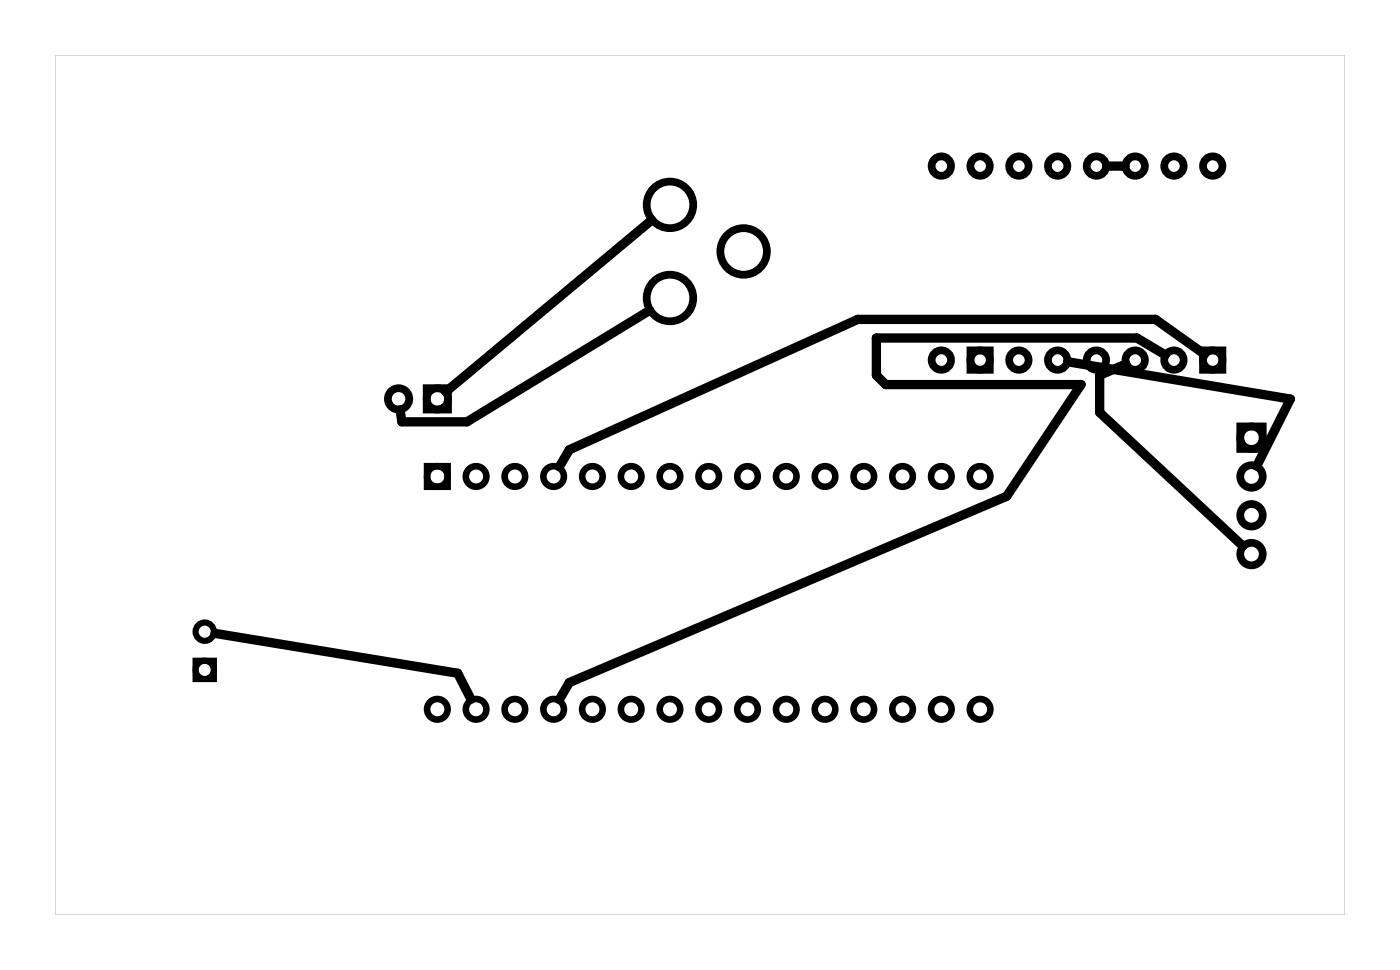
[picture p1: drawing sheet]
<svg xmlns="http://www.w3.org/2000/svg" width="92mm" height="63mm" viewBox="0 0 92 63" stroke-linecap="round" stroke-linejoin="round" font-family="sans-serif">
<path d="M3.6 3.6v56.3h84.5v-56.3zM3.6 3.6h84.5v56.3h-84.5z" fill="#000"/>
<g fill="none" stroke="#000" stroke-width=".51">
<path d="M28 25.4h1.4v1.4h-1.4zM63.6 22.9h1.2v1.3h-1.2zM78.8 22.9h1.3v1.3h-1.3zM81.3 27.9h1.4v1.5h-1.4z"/>
<circle cx="43.9" cy="19.5" r="1.52"/>
<circle cx="43.9" cy="13.4" r="1.52"/>
<circle cx="48.7" cy="16.5" r="1.52"/>
<circle cx="61.7" cy="10.9" r=".64"/>
<circle cx="64.2" cy="10.9" r=".64"/>
<circle cx="66.8" cy="10.9" r=".64"/>
<circle cx="69.3" cy="10.9" r=".64"/>
<circle cx="71.8" cy="10.9" r=".64"/>
<circle cx="74.4" cy="10.9" r=".64"/>
<circle cx="76.9" cy="10.9" r=".64"/>
<circle cx="79.5" cy="10.9" r=".64"/>
<circle cx="26.1" cy="26.1" r=".7"/>
<circle cx="28.7" cy="26.1" r=".7"/>
<circle cx="61.7" cy="23.6" r=".64"/>
<circle cx="64.2" cy="23.6" r=".64"/>
<circle cx="66.8" cy="23.6" r=".64"/>
<circle cx="69.3" cy="23.6" r=".64"/>
<circle cx="71.8" cy="23.6" r=".64"/>
<circle cx="74.4" cy="23.6" r=".64"/>
<circle cx="76.9" cy="23.6" r=".64"/>
<circle cx="79.5" cy="23.6" r=".64"/>
<circle cx="82" cy="36.3" r=".74"/>
<circle cx="82" cy="33.7" r=".74"/>
<circle cx="82" cy="28.7" r=".74"/>
<circle cx="82" cy="31.2" r=".74"/>
</g>
<g fill="none" stroke="#000" stroke-width=".43">
<path d="M28 30.5h1.3v1.4h-1.3z"/>
<circle cx="28.7" cy="31.2" r=".67"/>
<circle cx="31.2" cy="31.2" r=".67"/>
<circle cx="33.7" cy="31.2" r=".67"/>
<circle cx="36.3" cy="31.2" r=".67"/>
<circle cx="38.8" cy="31.2" r=".67"/>
<circle cx="41.4" cy="31.2" r=".67"/>
<circle cx="43.9" cy="31.2" r=".67"/>
<circle cx="46.4" cy="31.2" r=".67"/>
<circle cx="49" cy="31.2" r=".67"/>
<circle cx="51.5" cy="31.2" r=".67"/>
<circle cx="54.1" cy="31.2" r=".67"/>
<circle cx="56.6" cy="31.2" r=".67"/>
<circle cx="59.1" cy="31.2" r=".67"/>
<circle cx="61.7" cy="31.2" r=".67"/>
<circle cx="64.2" cy="31.2" r=".67"/>
<circle cx="28.7" cy="46.4" r=".67"/>
<circle cx="31.2" cy="46.4" r=".67"/>
<circle cx="33.7" cy="46.4" r=".67"/>
<circle cx="36.3" cy="46.4" r=".67"/>
<circle cx="38.8" cy="46.4" r=".67"/>
<circle cx="41.4" cy="46.4" r=".67"/>
<circle cx="43.9" cy="46.4" r=".67"/>
<circle cx="46.4" cy="46.4" r=".67"/>
<circle cx="49" cy="46.4" r=".67"/>
<circle cx="51.5" cy="46.4" r=".67"/>
<circle cx="54.1" cy="46.4" r=".67"/>
<circle cx="56.6" cy="46.4" r=".67"/>
<circle cx="59.1" cy="46.4" r=".67"/>
<circle cx="61.7" cy="46.4" r=".67"/>
<circle cx="64.2" cy="46.4" r=".67"/>
</g>
<g fill="none" stroke="#000" stroke-width=".4">
<path d="M12.8 43.3h1.2v1.2h-1.2z"/>
<circle cx="13.4" cy="41.4" r=".6"/>
<circle cx="13.4" cy="43.9" r=".6"/>
</g>
<path d="M42.7 14.4l-13.5 11.2M72.5 10.9h1.2M42.6 20.3l-12 7.3h-4.3l-.1-.8M69.9 23.7l14.6 2.4-2.2 4.4M73.8 23.8l-1.8 .8v2.4l9.4 8.8M76.3 23.2l-1.8-1.1h-17.1v2.5l.6 .6h12.8l-4.8 7.3-28.7 12.2-.7 1.1M78.9 23.2l-3.2-2.3h-19.5l-18.9 8.5-.7 1.2M14.1 41.5l15.9 2.6 .9 1.7" fill="none" stroke="#000" stroke-width=".61"/>
</svg>
